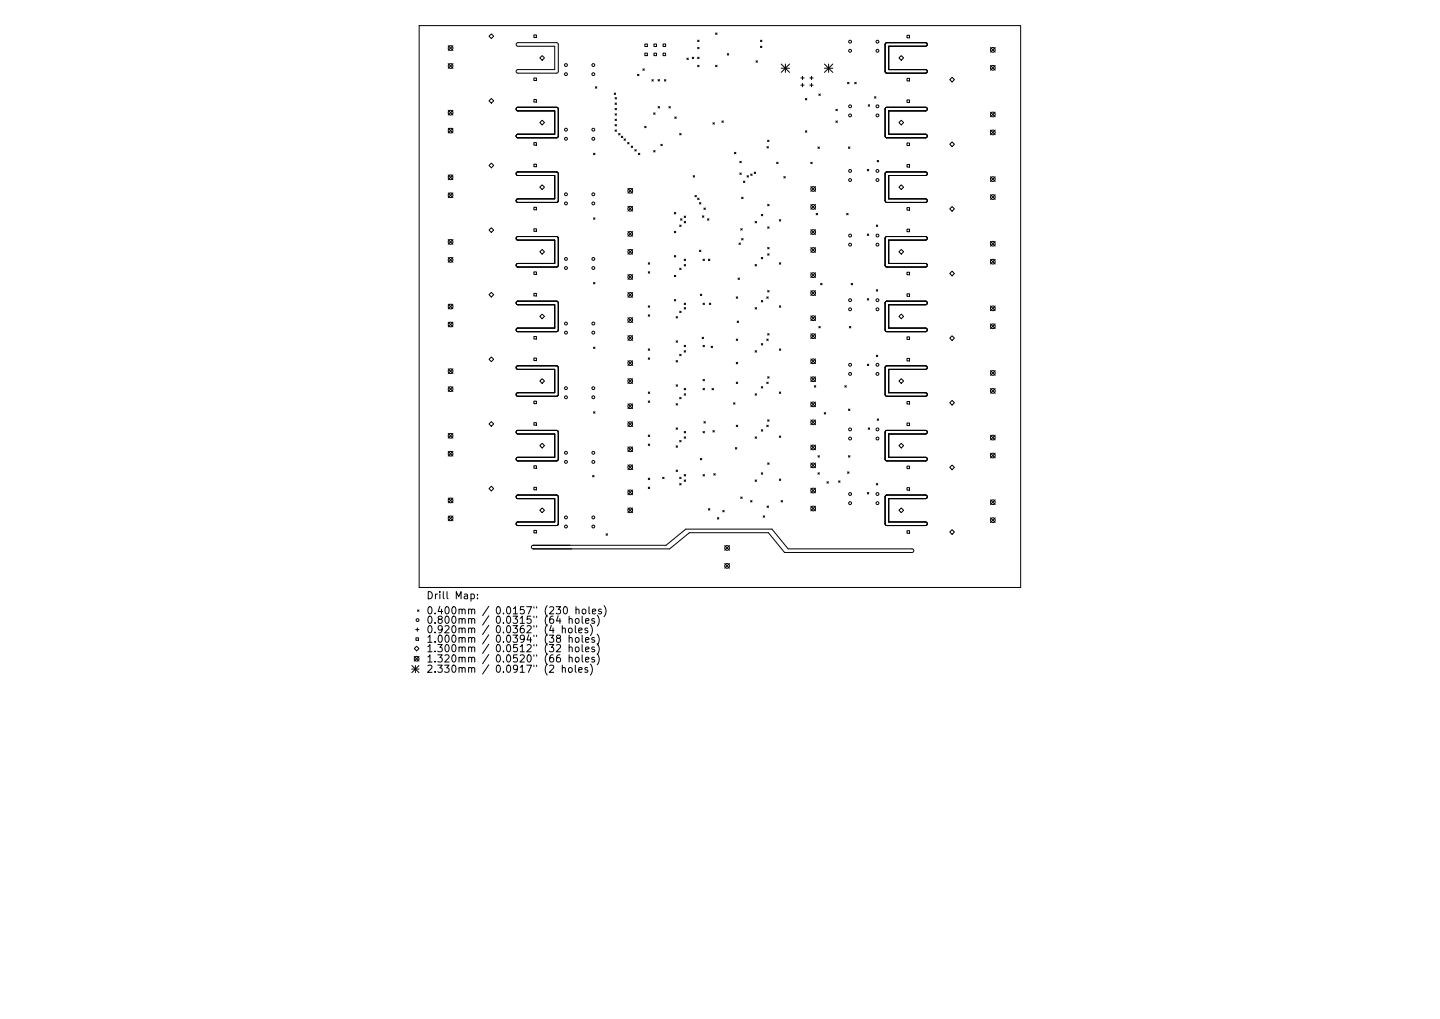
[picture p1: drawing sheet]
<svg xmlns="http://www.w3.org/2000/svg" width="297mm" height="210mm" viewBox="0 0 297 210" stroke-linecap="round" stroke-linejoin="round" font-family="sans-serif">
<defs><g id="words">
<g font-size="2.1">
<text x="87.9" y="123.6">Drill Map:</text>
<text x="87.9" y="126.7">0.400mm / 0.0157&quot; (230 holes)</text>
<text x="87.9" y="128.7">0.800mm / 0.0315&quot; (64 holes)</text>
<text x="87.9" y="130.6">0.920mm / 0.0362&quot; (4 holes)</text>
<text x="87.9" y="132.6">1.000mm / 0.0394&quot; (38 holes)</text>
<text x="87.9" y="134.6">1.300mm / 0.0512&quot; (32 holes)</text>
<text x="87.9" y="136.7">1.320mm / 0.0520&quot; (66 holes)</text>
<text x="87.9" y="138.8">2.330mm / 0.0917&quot; (2 holes)</text>
</g>
</g></defs>
<g fill="none" stroke="#000" stroke-width=".21">
<path d="M86.5 5.3h124v115.9h-124zM92.5 9.4l.9 1M92.5 13.1l.9 1M93.4 9.4l-.9 1M93.4 13.1l-.9 1M100.9 7.5l.5-.5 .4 .5-.4 .5zM106.6 8.9l.2-.1 8.2 .1 .2 .3-.1 5.7-.3 .2-8.2-.1-.1-.4 .3-.2h7.6v-4.9h-7.6l-.3-.2zM110.1 7.2h.6v.5h-.6zM110.1 16.1h.6v.5h-.6zM111.4 12l.4-.5 .5 .5-.5 .4zM122.8 17.9l.3 .3M123.1 17.9l-.3 .3"/>
<path d="M126.7 19.2l.3 .3M127 19.2l-.3 .3M131.5 15.3l.3 .3M131.8 15.3l-.3 .3M132.6 14.2l.3 .3M132.9 14.2l-.3 .3M133 9.1h.5v.5h-.5zM133 11h.5v.5h-.5zM134.5 16.4l.3 .3M134.8 16.4l-.3 .3M134.9 9.1h.5v.5h-.5zM134.9 11h.5v.5h-.5z"/>
<path d="M135.7 16.4l.3 .3M136 16.4l-.3 .3M136.8 9.1h.5v.5h-.5zM136.8 11h.5v.5h-.5zM137.1 16.4l.3 .3M137.4 16.4l-.3 .3M141.7 12l.3 .3M142 12l-.3 .3M142.8 11.8l.3 .3M143.1 11.8l-.3 .3M143.9 8.3l.3 .3M143.9 9.8l.3 .3"/>
<path d="M143.9 11.8l.3 .3M143.9 13.5l.3 .3M144.2 13.5l-.3 .3M144.2 8.3l-.3 .3M144.2 9.8l-.3 .3M144.2 11.8l-.3 .3M147.6 13.5l.3 .3M147.6 6.8l.3 .3M147.9 6.8l-.3 .3M147.9 13.5l-.3 .3M150 11.1l.3 .3M150.3 11.1l-.3 .3"/>
<path d="M155.9 12.5l.3 .3M156.2 12.5l-.3 .3M156.9 9.5l.3 .3M156.9 8.3l.3 .3M157.2 9.5l-.3 .3M157.2 8.3l-.3 .3M161.1 13.2l1.8 1.7M161.1 14.1h1.8M162 13.2v1.7M162.9 13.2l-1.8 1.7M165.2 16.1h.7M165.2 17.6h.7"/>
<path d="M165.5 15.7v.7M165.5 17.2v.7M167 16.1h.7M167 17.6h.7M167.4 15.7v.7M167.4 17.2v.7M168.9 19.4l.3 .3M169.2 19.4l-.3 .3M170.1 14.1h1.7M170.1 13.2l1.7 1.7M170.9 13.2v1.7M171.8 13.2l-1.7 1.7"/>
<path d="M174.8 17l.3 .3M175.1 17l-.3 .3M176.3 17l.3 .3M176.6 17l-.3 .3M180.4 20l.3 .2M180.7 20l-.3 .2M182.7 8.9l.2-.1 8.2 .1 .2 .4-.4 .2h-7.6v4.9h7.6l.3 .2v.3l-.3 .2-8.2-.1-.1-.3v-5.5zM185.4 12l.5-.5 .5 .5-.5 .4zM187.1 7.3h.5v.5h-.5zM187.1 16.2h.5v.5h-.5zM195.9 16.4l.5-.4 .5 .4-.5 .5zM204.3 9.8l1 1"/>
<path d="M204.3 13.5l1 1M205.3 9.8l-1 1M205.3 13.5l-1 1M92.5 22.8l.9 .9M92.5 26.5l.9 .9M92.5 36.1l.9 1M92.5 39.8l.9 1M93.4 22.8l-.9 .9M93.4 26.5l-.9 .9M93.4 36.1l-.9 1M93.4 39.8l-.9 1M101.4 20.3l.4 .5-.4 .5-.5-.5z"/>
<path d="M101.4 33.7l.4 .4-.4 .5-.5-.5zM106.6 22.2l.2-.1 8.2 .1 .2 .3-.1 5.8-.3 .1h-8.2l-.1-.4 .3-.3h7.6v-4.8h-7.6l-.3-.3zM106.6 35.6l.2-.1h8.2l.2 .3-.1 5.8-.3 .2-8.2-.1-.1-.4 .3-.3h7.6v-4.8h-7.6l-.3-.2zM110.1 20.5h.6v.6h-.6zM110.1 29.4h.6v.6h-.6zM110.1 33.9h.6v.5h-.6zM111.4 25.3l.4-.5 .5 .5-.5 .5zM111.4 38.6l.4-.5 .5 .5-.5 .5zM122.4 31.6l.3 .3M122.7 31.6l-.3 .3M126.9 20.1l.3 .3M126.9 21.2l.3 .3"/>
<path d="M126.9 22.4l.3 .3M126.9 23.5l.3 .3M126.9 24.6l.3 .3M126.9 25.7l.3 .3M126.9 26.8l.3 .3M127.2 20.1l-.3 .3M127.2 21.2l-.3 .3M127.2 22.4l-.3 .3M127.2 23.5l-.3 .3M127.2 24.6l-.3 .3M127.2 25.7l-.3 .3M127.2 26.8l-.3 .3"/>
<path d="M127.6 27.5l.3 .3M127.9 27.5l-.3 .3M128.2 28.1l.3 .3M128.5 28.1l-.3 .3M128.7 28.7l.3 .3M129 28.7l-.3 .3M129.5 29.4l.3 .3M129.5 38.9l1 1M129.8 29.4l-.3 .3M130.2 30.1l.3 .3M130.5 38.9l-1 1M130.5 30.1l-.3 .3"/>
<path d="M130.9 30.9l.3 .3M131.2 30.9l-.3 .3M131.7 31.6l.3 .3M132 31.6l-.3 .3M133 26.1l.3 .3M133.3 26.1l-.3 .3M134.8 23.3l.3 .3M134.8 31.1l.3 .3M135.1 23.3l-.3 .3M135.1 31.1l-.3 .3M135.8 22l.3 .3M136.1 22l-.3 .3"/>
<path d="M136.3 29.8l.3 .3M136.6 29.8l-.3 .3M138 22l.3 .3M138.3 22l-.3 .3M139.2 24.1l.3 .3M139.5 24.1l-.3 .3M140.2 27.5l.3 .3M140.5 27.5l-.3 .3M143 36.2l.3 .3M143.3 36.2l-.3 .3M147.1 25.3l.3 .3M147.4 25.3l-.3 .3"/>
<path d="M148.9 25l.3 .2M149.2 25l-.3 .2M151.5 31.4l.3 .3M151.8 31.4l-.3 .3M152.6 33.3l.3 .3M152.6 35.7l.3 .3M152.9 33.3l-.3 .3M152.9 35.7l-.3 .3M153.4 37.4l.2 .3M153.6 37.4l-.2 .3M154.1 36.2l.3 .3M154.4 36.2l-.3 .3"/>
<path d="M154.9 35.9l.3 .3M155.2 35.9l-.3 .3M155.6 35.5l.3 .3M155.9 35.5l-.3 .3M158.2 30.2l.3 .3M158.3 28.9l.3 .3M158.5 30.2l-.3 .3M158.6 28.9l-.3 .3M160.2 33.5l.3 .3M160.5 33.5l-.3 .3M161.7 36.4l.3 .3M162 36.4l-.3 .3"/>
<path d="M166.1 20.3l.3 .3M166.1 27l.3 .3M166.4 20.3l-.3 .3M166.4 27l-.3 .3M167.2 33.5l.3 .3M167.2 38.5l1 1M167.5 33.5l-.3 .3M168.2 38.5l-1 1M168.7 30.3l.3 .3M169 30.3l-.3 .3M172.4 22.5l.3 .3M172.4 25l.3 .2"/>
<path d="M172.7 22.5l-.3 .3M172.7 25l-.3 .2M175 30.3l.3 .3M175.3 30.3l-.3 .3M178.9 35l.3 .2M179.1 21.6l.3 .3M179.2 35l-.3 .2M179.4 21.6l-.3 .3M180.9 33.1l.3 .3M181.2 33.1l-.3 .3M182.7 22.2l.2-.1 8.2 .1 .2 .4-.4 .3h-7.6v4.8h7.6l.3 .2v.4l-.3 .1h-8.2l-.1-.3v-5.6zM182.7 35.6l.2-.1h8.2l.2 .4-.4 .3h-7.6v4.8h7.6l.3 .2v.4l-.3 .2-8.2-.1-.1-.3v-5.6z"/>
<path d="M185.4 25.3l.5-.5 .5 .5-.5 .5zM185.4 38.6l.5-.5 .5 .5-.5 .5zM187.1 20.6h.5v.5h-.5zM187.1 29.5h.5v.5h-.5zM187.1 34h.5v.5h-.5zM195.9 29.8l.5-.5 .5 .5-.5 .4zM204.3 23.1l1 1M204.3 26.8l1 1M204.3 36.5l1 .9M205.3 23.1l-1 1M205.3 26.8l-1 1M205.3 36.5l-1 .9"/>
<path d="M92.5 49.4l.9 1M92.5 53.1l.9 1M93.4 49.4l-.9 1M93.4 53.1l-.9 1M100.9 47.5l.5-.5 .4 .5-.4 .5zM106.6 48.9l.2-.1 8.2 .1 .2 .3-.1 5.7-.3 .2-8.2-.1-.1-.4 .3-.2h7.6v-4.9h-7.6l-.3-.2zM110.1 42.8h.6v.5h-.6zM110.1 47.2h.6v.5h-.6zM110.1 56.1h.6v.5h-.6zM111.8 51.5l.5 .5-.5 .4-.4-.4zM122.4 45l.3 .2M122.4 58.3l.3 .3"/>
<path d="M122.7 45l-.3 .2M122.7 58.3l-.3 .3M129.5 42.6l1 1M129.5 47.8l1 .9M129.5 51.5l1 1M129.5 56.7l1 .9M130.5 56.7l-1 .9M130.5 42.6l-1 1M130.5 47.8l-1 .9M130.5 51.5l-1 1M133.7 54.2l.3 .3M133.7 56.1l.3 .3"/>
<path d="M134 54.2l-.3 .3M134 56.1l-.3 .3M139.1 43.8l.3 .3M139.1 47.7l.3 .3M139.1 52.7l.3 .3M139.1 56.8l.3 .3M139.4 43.8l-.3 .3M139.4 47.7l-.3 .3M139.4 52.7l-.3 .3M139.4 56.8l-.3 .3M140.2 46.4l.3 .3M140.2 55.3l.3 .3"/>
<path d="M140.4 45.1l.3 .3M140.5 46.4l-.3 .3M140.5 55.3l-.3 .3M140.7 45.1l-.3 .3M141.1 44.6l.3 .3M141.1 53.5l.3 .3M141.1 45.7l.3 .3M141.1 54.6l.3 .3M141.4 44.6l-.3 .3M141.4 53.5l-.3 .3M141.4 45.7l-.3 .3M141.4 54.6l-.3 .3"/>
<path d="M143.4 40.3l.2 .3M143.6 40.3l-.2 .3M143.9 40.9l.3 .3M144.2 40.9l-.3 .3M144.3 41.8l.3 .3M144.3 51.6l.3 .3M144.6 51.6l-.3 .3M144.6 41.8l-.3 .3M144.9 44.5l.3 .3M145 53.5l.3 .3M145.2 44.5l-.3 .3M145.2 42.9l.3 .3"/>
<path d="M145.3 53.5l-.3 .3M145.5 42.9l-.3 .3M145.9 45.1l.3 .3M146.1 53.5l.3 .3M146.2 45.1l-.3 .3M146.4 53.5l-.3 .3M152.2 57.4l.3 .3M152.4 50.1l.3 .3M152.5 57.4l-.3 .3M152.7 50.1l-.3 .3M152.8 47.2l.3 .3M153 40.7l.3 .3"/>
<path d="M153 49.2l.3 .3M153.1 47.2l-.3 .3M153.3 40.7l-.3 .3M153.3 49.2l-.3 .3M155.8 45.7l.3 .3M155.8 54.6l.3 .3M156.1 45.7l-.3 .3M156.1 54.6l-.3 .3M157 53.1l.3 .3M157 44.2l.3 .3M157.3 53.1l-.3 .3M157.3 44.2l-.3 .3"/>
<path d="M158.4 46.8l.2 .3M158.4 42.2l.2 .3M158.4 51.1l.2 .3M158.4 52.4l.2 .3M158.4 60l.2 .3M158.6 46.8l-.2 .3M158.6 60l-.2 .3M158.6 42.2l-.2 .3M158.6 51.1l-.2 .3M158.6 52.4l-.2 .3M160.8 45.3l.3 .3M160.8 54.2l.3 .3"/>
<path d="M161.1 45.3l-.3 .3M161.1 54.2l-.3 .3M167.2 42.2l1 1M167.2 47.4l1 1M167.2 51.1l1 1M167.2 56.3l1 1M167.2 60l1 1M168.2 42.2l-1 1M168.2 51.1l-1 1M168.2 47.4l-1 1M168.2 56.3l-1 1M168.2 60l-1 1"/>
<path d="M168.4 44l.2 .3M168.6 44l-.2 .3M169.3 58.5l.3 .3M169.6 58.5l-.3 .3M174.7 44l.2 .3M174.9 44l-.2 .3M175.6 58.5l.3 .3M175.9 58.5l-.3 .3M178.9 48.3l.3 .3M179.2 48.3l-.3 .3M180.8 46.4l.3 .3M180.8 59.8l.3 .3"/>
<path d="M181.1 46.4l-.3 .3M181.1 59.8l-.3 .3M182.7 48.9l.2-.1 8.2 .1 .2 .4-.4 .2h-7.6v4.9h7.6l.3 .2v.3l-.3 .2-8.2-.1-.1-.3v-5.5zM185.9 51.5l.5 .5-.5 .4-.5-.4zM187.1 42.8h.5v.6h-.5zM187.1 47.3h.5v.5h-.5zM187.1 56.2h.5v.5h-.5zM195.9 43.1l.5-.5 .5 .5-.5 .5zM195.9 56.4l.5-.4 .5 .4-.5 .5zM204.3 40.2l1 .9M204.3 49.8l1 1M204.3 53.5l1 1"/>
<path d="M205.3 49.8l-1 1M205.3 40.2l-1 .9M205.3 53.5l-1 1M92.5 62.8l.9 .9M92.5 66.5l.9 .9M92.5 76.1l.9 1M92.5 79.8l.9 1M93.4 62.8l-.9 .9M93.4 66.5l-.9 .9M93.4 76.1l-.9 1M93.4 79.8l-.9 1M100.9 74.1l.5-.4 .4 .4-.4 .5z"/>
<path d="M101.4 60.3l.4 .5-.4 .5-.5-.5zM106.6 62.2l.2-.1 8.2 .1 .2 .3-.1 5.8-.3 .1h-8.2l-.1-.4 .3-.3h7.6v-4.8h-7.6l-.3-.3zM106.6 75.6l.2-.1h8.2l.2 .3-.1 5.8-.3 .2-8.2-.1-.1-.4 .3-.3h7.6v-4.8h-7.6l-.3-.2zM110.1 60.5h.6v.6h-.6zM110.1 69.4h.6v.6h-.6zM110.1 73.9h.6v.5h-.6zM111.4 65.3l.4-.5 .5 .5-.5 .5zM111.4 78.6l.4-.5 .5 .5-.5 .5zM122.4 71.6l.3 .3M122.7 71.6l-.3 .3M129.5 60.4l1 .9M129.5 65.5l1 1"/>
<path d="M129.5 69.3l1 .9M129.5 74.4l1 1M129.5 78.1l1 1M130.5 65.5l-1 1M130.5 74.4l-1 1M130.5 60.4l-1 .9M130.5 69.3l-1 .9M130.5 78.1l-1 1M133.7 63.1l.3 .3M133.7 65l.3 .3M133.7 72l.3 .3M133.7 73.8l.3 .3"/>
<path d="M134 63.1l-.3 .3M134 65l-.3 .3M134 72l-.3 .3M134 73.8l-.3 .3M139.1 61.8l.3 .3M139.4 61.8l-.3 .3M139.5 65.3l.3 .3M139.5 70.3l.3 .3M139.5 74.4l.3 .3M139.5 79.4l.3 .3M139.8 65.3l-.3 .3M139.8 70.3l-.3 .3"/>
<path d="M139.8 74.4l-.3 .3M139.8 79.4l-.3 .3M140.2 64.2l.3 .3M140.2 73.1l.3 .3M140.5 64.2l-.3 .3M140.5 73.1l-.3 .3M141.1 62.5l.3 .3M141.1 71.3l.3 .2M141.1 63.5l.3 .3M141.1 72.4l.3 .3M141.4 62.5l-.3 .3M141.4 71.3l-.3 .2"/>
<path d="M141.4 63.5l-.3 .3M141.4 72.4l-.3 .3M144.5 60.7l.3 .3M144.8 60.7l-.3 .3M144.8 69.6l.3 .3M145 62.5l.3 .3M145 71.3l.3 .2M145 78.3l.3 .3M145.1 69.6l-.3 .3M145.3 62.5l-.3 .3M145.3 71.3l-.3 .2M145.3 78.3l-.3 .3"/>
<path d="M146.3 62.5l.3 .3M146.6 62.5l-.3 .3M146.7 71.4l.3 .3M147 71.4l-.3 .3M151.9 61.3l.3 .2M151.9 70l.3 .3M151.9 74.8l.3 .3M151.9 78.8l.3 .3M152.1 66.3l.3 .2M152.2 61.3l-.3 .2M152.2 70l-.3 .3M152.2 74.8l-.3 .3"/>
<path d="M152.2 78.8l-.3 .3M152.4 66.3l-.3 .2M155.8 63.5l.3 .3M155.8 72.4l.3 .3M156.1 63.5l-.3 .3M156.1 72.4l-.3 .3M157 79.8l.3 .3M157 62l.3 .3M157 70.9l.3 .3M157.3 79.8l-.3 .3M157.3 62l-.3 .3M157.3 70.9l-.3 .3"/>
<path d="M158.2 61.3l.3 .2M158.2 70l.3 .3M158.2 78.8l.3 .3M158.4 68.8l.2 .3M158.4 77.7l.2 .3M158.5 70l-.3 .3M158.5 78.8l-.3 .3M158.5 61.3l-.3 .2M158.6 68.8l-.2 .3M158.6 77.7l-.2 .3M160.8 63.1l.3 .3M160.8 72l.3 .3"/>
<path d="M161.1 63.1l-.3 .3M161.1 72l-.3 .3M167.2 65.2l1 .9M167.2 68.9l1 1M167.2 74.1l1 .9M167.2 77.8l1 .9M168 79.6l.3 .3M168.2 68.9l-1 1M168.2 77.8l-1 .9M168.2 65.2l-1 .9M168.2 74.1l-1 .9M168.3 79.6l-.3 .3"/>
<path d="M168.9 67.4l.3 .3M169.2 67.4l-.3 .3M174.3 79.6l.3 .3M174.6 79.6l-.3 .3M175.2 67.4l.3 .3M175.5 67.4l-.3 .3M178.9 61.6l.3 .3M178.9 75.1l.3 .3M179.2 61.6l-.3 .3M179.2 75.1l-.3 .3M180.8 73.3l.3 .3M181.1 73.3l-.3 .3"/>
<path d="M182.7 75.6l.2-.1h8.2l.2 .4-.4 .3h-7.6v4.8h7.6l.3 .2v.4l-.3 .2-8.2-.1-.1-.3v-5.6zM182.7 62.2l.2-.1 8.2 .1 .2 .4-.4 .3h-7.6v4.8h7.6l.3 .2v.4l-.3 .1h-8.2l-.1-.3v-5.6zM185.4 65.3l.5-.5 .5 .5-.5 .5zM185.4 78.6l.5-.5 .5 .5-.5 .5zM187.1 60.6h.5v.5h-.5zM187.1 69.5h.5v.5h-.5zM187.1 74h.5v.5h-.5zM195.9 69.8l.5-.5 .5 .5-.5 .5zM204.3 63.1l1 1M204.3 66.8l1 1M204.3 76.5l1 .9M205.3 63.1l-1 1"/>
<path d="M205.3 66.8l-1 1M205.3 76.5l-1 .9M92.5 89.4l.9 1M92.5 93.1l.9 1M93.4 89.4l-.9 1M93.4 93.1l-.9 1M101.4 87l.4 .5-.4 .5-.5-.5zM106.6 88.9l.2-.1 8.2 .1 .2 .3-.1 5.7-.3 .2-8.2-.1-.1-.4 .3-.2h7.6v-4.9h-7.6l-.3-.2zM110.1 82.8h.6v.5h-.6zM110.1 87.2h.6v.5h-.6zM110.1 96.1h.6v.5h-.6zM111.4 92l.4-.5 .5 .5-.5 .4z"/>
<path d="M122.2 98.1l.3 .3M122.4 85l.3 .3M122.5 98.1l-.3 .3M122.7 85l-.3 .3M129.5 87l1 1M129.5 83.3l1 1M129.5 92.2l1 1M129.5 95.9l1 1M130.5 83.3l-1 1M130.5 87l-1 1M130.5 92.2l-1 1M130.5 95.9l-1 1"/>
<path d="M133.7 80.9l.3 .3M133.7 82.7l.3 .3M133.7 89.8l.3 .3M133.7 91.6l.3 .3M133.7 98.7l.3 .3M134 80.9l-.3 .3M134 82.7l-.3 .3M134 89.8l-.3 .3M134 91.6l-.3 .3M134 98.7l-.3 .3M136.7 98.5l.3 .3M137 98.5l-.3 .3"/>
<path d="M139.5 83.3l.3 .3M139.5 88.3l.3 .3M139.5 92l.3 .3M139.5 97l.3 .3M139.8 83.3l-.3 .3M139.8 88.3l-.3 .3M139.8 92l-.3 .3M139.8 97l-.3 .3M140.2 82l.3 .3M140.2 90.9l.3 .3M140.2 98.5l.3 .3M140.2 99.8l.3 .3"/>
<path d="M140.5 82l-.3 .3M140.5 90.9l-.3 .3M140.5 98.5l-.3 .3M140.5 99.8l-.3 .3M141.1 80.1l.3 .3M141.1 89l.3 .3M141.1 97.9l.3 .3M141.1 81.2l.3 .3M141.1 90.1l.3 .3M141.1 99l.3 .3M141.4 80.1l-.3 .3M141.4 89l-.3 .3"/>
<path d="M141.4 97.9l-.3 .3M141.4 81.2l-.3 .3M141.4 90.1l-.3 .3M141.4 99l-.3 .3M144.5 94.6l.3 .3M144.8 94.6l-.3 .3M145 80.1l.3 .3M145 89l.3 .3M145 97.9l.3 .3M145.2 87l.3 .3M145.3 80.1l-.3 .3M145.3 89l-.3 .3"/>
<path d="M145.3 97.9l-.3 .3M145.5 87l-.3 .3M146.9 80.1l.3 .3M147.1 88.8l.3 .3M147.2 80.1l-.3 .3M147.2 97.7l.3 .3M147.4 88.8l-.3 .3M147.5 97.7l-.3 .3M151.3 83.1l.3 .3M151.6 83.1l-.3 .3M151.7 92.4l.3 .3M151.9 87.7l.3 .3"/>
<path d="M152 92.4l-.3 .3M152.2 87.7l-.3 .3M155.8 81.3l.3 .2M155.8 90.1l.3 .3M155.8 99l.3 .3M156.1 99l-.3 .3M156.1 81.3l-.3 .2M156.1 90.1l-.3 .3M157 88.7l.3 .3M157 97.6l.3 .3M157.3 88.7l-.3 .3M157.3 97.6l-.3 .3"/>
<path d="M158.2 87.7l.3 .3M158.4 86.6l.2 .3M158.4 95.5l.2 .3M158.5 87.7l-.3 .3M158.6 86.6l-.2 .3M158.6 95.5l-.2 .3M160.8 80.9l.3 .3M160.8 90l.3 .3M160.8 98.8l.3 .3M161.1 80.9l-.3 .3M161.1 90l-.3 .3M161.1 98.8l-.3 .3"/>
<path d="M167.2 82.9l1 1M167.2 86.7l1 .9M167.2 91.8l1 1M167.2 95.5l1 1M168.2 86.7l-1 .9M168.2 82.9l-1 1M168.2 91.8l-1 1M168.2 95.5l-1 1M168.7 94l.3 .3M168.7 97.5l.3 .3M169 94l-.3 .3M169 97.5l-.3 .3"/>
<path d="M170 85.1l.3 .3M170.3 85.1l-.3 .3M170.6 99.4l.3 .3M170.9 99.4l-.3 .3M173 99.2l.3 .3M173.3 99.2l-.3 .3M174.8 97.4l.3 .3M175 84.4l.3 .3M175 94l.3 .3M175.1 97.4l-.3 .3M175.3 84.4l-.3 .3M175.3 94l-.3 .3"/>
<path d="M179.1 88.3l.3 .3M179.4 88.3l-.3 .3M180.8 99.8l.3 .3M180.9 86.4l.3 .3M181.1 99.8l-.3 .3M181.2 86.4l-.3 .3M182.7 88.9l.2-.1 8.2 .1 .2 .4-.4 .2h-7.6v4.9h7.6l.3 .2v.3l-.3 .2-8.2-.1-.1-.3v-5.5zM185.4 92l.5-.5 .5 .5-.5 .4zM187.1 82.8h.5v.6h-.5zM187.1 87.3h.5v.5h-.5zM187.1 96.2h.5v.5h-.5zM195.9 83.1l.5-.5 .5 .5-.5 .5z"/>
<path d="M195.9 96.4l.5-.4 .5 .4-.5 .5zM204.3 80.2l1 .9M204.3 89.8l1 1M204.3 93.5l1 1M205.3 80.2l-1 .9M205.3 89.8l-1 1M205.3 93.5l-1 1M92.5 102.8l.9 .9M92.5 106.5l.9 .9M93.4 102.8l-.9 .9M93.4 106.5l-.9 .9M101.4 100.3l.4 .5-.4 .5-.5-.5z"/>
<path d="M106.6 102.2l.2-.1 8.2 .1 .2 .3-.1 5.8-.3 .1h-8.2l-.1-.4 .3-.3h7.6v-4.8h-7.6l-.3-.3zM109.7 112.6l.3-.1h27.4l4.1-3.3h17.7l3.4 4.1h25.5l.3 .1 .1 .2-.1 .3-.3 .1h-26.3l-3.3-4.1h-16.3l-4.1 3.4h-28.1l-.4-.3zM110.1 100.5h.6v.6h-.6zM110.1 109.4h.6v.6h-.6zM111.4 105.3l.4-.5 .5 .5-.5 .5zM125 110.1l.3 .3M125.3 110.1l-.3 .3M129.5 101.1l1 1M129.5 104.8l1 1M130.5 101.1l-1 1M130.5 104.8l-1 1M133.7 100.5l.3 .3"/>
<path d="M134 100.5l-.3 .3M146.1 105l.3 .3M146.4 105l-.3 .3M148 106.8l.3 .3M148.3 106.8l-.3 .3M149.1 105.3l.3 .3M149.4 105.3l-.3 .3M149.5 112.6l1 .9M149.5 116.3l1 .9M150.5 112.6l-1 .9M150.5 116.3l-1 .9M152.8 102.5l.3 .3"/>
<path d="M153.1 102.5l-.3 .3M154.8 103.3l.3 .3M155.1 103.3l-.3 .3M157.4 106.4l.3 .3M157.7 106.4l-.3 .3M158.2 104.4l.3 .3M158.5 104.4l-.3 .3M161.1 103.3l.3 .3M161.4 103.3l-.3 .3M167.2 100.7l1 1M167.2 104.4l1 1M168.2 100.7l-1 1"/>
<path d="M168.2 104.4l-1 1M178.9 101.6l.3 .3M179.2 101.6l-.3 .3M182.7 102.2l.2-.1 8.2 .1 .2 .4-.4 .3h-7.6v4.8h7.6l.3 .2v.4l-.3 .1h-8.2l-.1-.3v-5.6zM185.4 105.3l.5-.5 .5 .5-.5 .5zM187.1 100.6h.5v.5h-.5zM187.1 109.5h.5v.5h-.5zM195.9 109.8l.5-.5 .5 .5-.5 .5zM204.3 103.1l1 1M204.3 106.8l1 1M205.3 103.1l-1 1M205.3 106.8l-1 1"/>
<path d="M84.9 137.3l1.5 1.5M84.9 138.1h1.5M85.4 135.4l1 1M85.5 133.8l.4-.5 .5 .5-.5 .5zM85.7 137.3v1.5M85.7 129.9h.7M85.8 131.6h.5v.5h-.5zM86.1 129.6v.6M86.1 125.8l.3 .3M86.4 125.8l-.3 .3M86.4 135.4l-1 1M86.4 137.3l-1.5 1.5"/>
<path d="M97.2 122.6h.4l.3 .2-.2 .7h-.5M98.5 123.4v.2M98.5 122.6v.2M114.8 133.1l.6-.1 .2 .4-.9 1.1h.9M115.1 131.7l-.3-.3 .1-.2 .2-.2 .4 .1 .1 .2v.2l-.7 .3-.1 .2 .1 .4 .2 .1h.3l.2-.3v-.4l-.2-.1M115.1 127.1l-.3 1h.9M115.5 135.1l-.4 .1a1 1 0 0 0 0 1.4l.5-.1v-.5l-.2-.3h-.3l-.3 .3M116 129.7l.2-.1 .4 .1v.9M116 137.9l.2-.2 .4 .1v.9M116 129.1v1.5M116 137.2v1.5M116.3 125.3l.3-.1a.79 .79 0 0 1 .5 .7 .79 .79 0 0 1-.5 .8l-.3-.2-.1-.4z"/>
<path d="M117.4 127.8l.2-.2 .4 .1v.9M117.4 129.7l.4-.1 .2 .3v.4l-.2 .3-.4-.1-.1-.2zM117.4 131.7l.2-.2 .4 .1v.9M117.4 133.6l.2-.1 .4 .1v.9M117.4 135.8l.2-.2 .4 .1v.9M117.4 137.8l.4-.1 .2 .3v.4l-.2 .3h-.4l-.1-.3zM117.4 127.1v1.5M117.4 131v1.5M117.4 133v1.5M117.4 135.1v1.5M118.7 129.1v1.3l.2 .2M118.7 137.2v1.3l.2 .2"/>
<path d="M118.8 125.8l.2-.1h.4v1M118.8 127.7l.4-.1 .2 .3v.4l-.2 .3-.4-.1-.1-.2zM118.8 131.6l.4-.1 .2 .3v.4l-.2 .3h-.4l-.1-.3zM118.8 133.6l.4-.1 .2 .3v.4l-.2 .3-.4-.1-.1-.2zM118.8 135.7l.4-.1 .2 .3v.4l-.2 .3-.4-.1-.1-.2zM118.8 125.2v1.5M119.4 130.1l.7-.2-.1-.2-.4-.1-.2 .2v.7h.6M119.4 138.2l.7-.1-.1-.3-.4-.1-.2 .2v.8h.6M120.1 127.1v1.3l.2 .2M120.1 131v1.3l.2 .2M120.1 133v1.3l.2 .2M120.1 135.1v1.3l.2 .2"/>
<path d="M120.2 125.8l.2-.1 .4 .1 .1 .6-.2 .2-.3 .1-.2-.2zM120.8 128.1l.7-.1-.1-.3-.4-.1-.2 .2 .1 .7h.5M120.8 132l.7-.1-.1-.3-.4-.1-.2 .3 .1 .7h.5M120.8 134l.7-.1-.1-.3-.4-.1-.2 .2 .1 .7h.5M120.8 136.1l.7-.1-.1-.3-.4-.1-.2 .2 .1 .7h.5M121.2 129.7l-.3-.1-.3 .2 .1 .2 .5 .2v.3h-.6M121.2 137.8l-.3-.1-.3 .2 .1 .3 .5 .1v.4h-.6M121.5 125.2v1.3l.2 .2M121.8 128.9a1.7 1.7 0 0 1 0 2.2M121.8 137a1.7 1.7 0 0 1 0 2.3M122.2 126.2l.7-.2-.1-.3h-.4l-.2 .2 .1 .7h.5M122.6 127.7l-.3-.1-.2 .2v.3l.5 .1v.3h-.5"/>
<path d="M122.6 131.6l-.3-.1-.2 .3v.2l.5 .1v.4h-.5M122.6 133.6l-.3-.1-.2 .2v.2l.5 .2v.3h-.5M122.6 135.7l-.3-.1-.2 .2v.2l.5 .2v.3h-.5M123.2 126.9a1.7 1.7 0 0 1 0 2.3M123.2 130.8a1.7 1.7 0 0 1 0 2.3M123.2 132.8a1.7 1.7 0 0 1 0 2.3M123.2 134.9a1.7 1.7 0 0 1 0 2.3M124 125.7h-.3l-.2 .2v.2l.5 .1v.4h-.5M124.6 125a1.7 1.7 0 0 1 0 2.2"/>
<circle cx="92.9" cy="9.9" r=".49"/>
<circle cx="92.9" cy="13.6" r=".49"/>
<circle cx="116.7" cy="13.4" r=".3"/>
<circle cx="116.7" cy="15.3" r=".3"/>
<circle cx="122.4" cy="13.4" r=".3"/>
<circle cx="122.4" cy="15.3" r=".3"/>
<circle cx="175.4" cy="8.6" r=".3"/>
<circle cx="175.4" cy="10.5" r=".3"/>
<circle cx="181" cy="8.6" r=".3"/>
<circle cx="181" cy="10.5" r=".3"/>
<circle cx="204.8" cy="10.3" r=".49"/>
<circle cx="204.8" cy="14" r=".49"/>
<circle cx="92.9" cy="23.2" r=".49"/>
<circle cx="92.9" cy="36.6" r=".49"/>
<circle cx="92.9" cy="27" r=".49"/>
<circle cx="116.7" cy="28.6" r=".3"/>
<circle cx="116.7" cy="26.8" r=".3"/>
<circle cx="122.4" cy="28.6" r=".3"/>
<circle cx="122.4" cy="26.8" r=".3"/>
<circle cx="130" cy="39.4" r=".49"/>
<circle cx="167.7" cy="39" r=".49"/>
<circle cx="175.4" cy="35.3" r=".3"/>
<circle cx="175.4" cy="21.9" r=".3"/>
<circle cx="175.4" cy="37.1" r=".3"/>
<circle cx="175.4" cy="23.8" r=".3"/>
<circle cx="181" cy="35.3" r=".3"/>
<circle cx="181" cy="21.9" r=".3"/>
<circle cx="181" cy="37.1" r=".3"/>
<circle cx="181" cy="23.8" r=".3"/>
<circle cx="204.8" cy="37" r=".49"/>
<circle cx="204.8" cy="27.3" r=".49"/>
<circle cx="204.8" cy="23.6" r=".49"/>
<circle cx="92.9" cy="49.9" r=".49"/>
<circle cx="92.9" cy="53.6" r=".49"/>
<circle cx="92.9" cy="40.3" r=".49"/>
<circle cx="116.7" cy="40.1" r=".3"/>
<circle cx="116.7" cy="55.3" r=".3"/>
<circle cx="116.7" cy="42" r=".3"/>
<circle cx="116.7" cy="53.4" r=".3"/>
<circle cx="122.4" cy="40.1" r=".3"/>
<circle cx="122.4" cy="55.3" r=".3"/>
<circle cx="122.4" cy="42" r=".3"/>
<circle cx="122.4" cy="53.4" r=".3"/>
<circle cx="130" cy="43.1" r=".49"/>
<circle cx="130" cy="57.1" r=".49"/>
<circle cx="130" cy="52" r=".49"/>
<circle cx="130" cy="48.3" r=".49"/>
<circle cx="167.7" cy="42.7" r=".49"/>
<circle cx="167.7" cy="56.8" r=".49"/>
<circle cx="167.7" cy="47.9" r=".49"/>
<circle cx="167.7" cy="51.6" r=".49"/>
<circle cx="175.4" cy="50.5" r=".3"/>
<circle cx="175.4" cy="48.6" r=".3"/>
<circle cx="181" cy="50.5" r=".3"/>
<circle cx="181" cy="48.6" r=".3"/>
<circle cx="204.8" cy="40.7" r=".49"/>
<circle cx="204.8" cy="54" r=".49"/>
<circle cx="204.8" cy="50.3" r=".49"/>
<circle cx="92.9" cy="76.6" r=".49"/>
<circle cx="92.9" cy="67" r=".49"/>
<circle cx="92.9" cy="63.3" r=".49"/>
<circle cx="116.7" cy="66.8" r=".3"/>
<circle cx="116.7" cy="68.6" r=".3"/>
<circle cx="122.4" cy="66.8" r=".3"/>
<circle cx="122.4" cy="68.6" r=".3"/>
<circle cx="130" cy="74.9" r=".49"/>
<circle cx="130" cy="78.6" r=".49"/>
<circle cx="130" cy="66" r=".49"/>
<circle cx="130" cy="69.7" r=".49"/>
<circle cx="130" cy="60.9" r=".49"/>
<circle cx="167.7" cy="69.4" r=".49"/>
<circle cx="167.7" cy="65.7" r=".49"/>
<circle cx="167.7" cy="60.5" r=".49"/>
<circle cx="167.7" cy="74.5" r=".49"/>
<circle cx="167.7" cy="78.3" r=".49"/>
<circle cx="175.4" cy="61.9" r=".3"/>
<circle cx="175.4" cy="75.3" r=".3"/>
<circle cx="175.4" cy="77.2" r=".3"/>
<circle cx="175.4" cy="63.8" r=".3"/>
<circle cx="181" cy="75.3" r=".3"/>
<circle cx="181" cy="77.2" r=".3"/>
<circle cx="181" cy="61.9" r=".3"/>
<circle cx="181" cy="63.8" r=".3"/>
<circle cx="204.8" cy="77" r=".49"/>
<circle cx="204.8" cy="67.3" r=".49"/>
<circle cx="204.8" cy="63.6" r=".49"/>
<circle cx="92.9" cy="80.3" r=".49"/>
<circle cx="92.9" cy="93.6" r=".49"/>
<circle cx="92.9" cy="89.9" r=".49"/>
<circle cx="116.7" cy="95.3" r=".3"/>
<circle cx="116.7" cy="82" r=".3"/>
<circle cx="116.7" cy="80.1" r=".3"/>
<circle cx="116.7" cy="93.4" r=".3"/>
<circle cx="122.4" cy="95.3" r=".3"/>
<circle cx="122.4" cy="82" r=".3"/>
<circle cx="122.4" cy="80.1" r=".3"/>
<circle cx="122.4" cy="93.4" r=".3"/>
<circle cx="130" cy="83.8" r=".49"/>
<circle cx="130" cy="96.4" r=".49"/>
<circle cx="130" cy="87.5" r=".49"/>
<circle cx="130" cy="92.7" r=".49"/>
<circle cx="167.7" cy="83.4" r=".49"/>
<circle cx="167.7" cy="92.3" r=".49"/>
<circle cx="167.7" cy="87.1" r=".49"/>
<circle cx="167.7" cy="96" r=".49"/>
<circle cx="175.4" cy="88.6" r=".3"/>
<circle cx="175.4" cy="90.5" r=".3"/>
<circle cx="181" cy="88.6" r=".3"/>
<circle cx="181" cy="90.5" r=".3"/>
<circle cx="204.8" cy="80.7" r=".49"/>
<circle cx="204.8" cy="90.3" r=".49"/>
<circle cx="204.8" cy="94" r=".49"/>
<circle cx="92.9" cy="107" r=".49"/>
<circle cx="92.9" cy="103.3" r=".49"/>
<circle cx="116.7" cy="106.8" r=".3"/>
<circle cx="116.7" cy="108.6" r=".3"/>
<circle cx="122.4" cy="106.8" r=".3"/>
<circle cx="122.4" cy="108.6" r=".3"/>
<circle cx="130" cy="105.3" r=".49"/>
<circle cx="130" cy="101.6" r=".49"/>
<circle cx="150" cy="113.1" r=".49"/>
<circle cx="150" cy="116.8" r=".49"/>
<circle cx="167.7" cy="104.9" r=".49"/>
<circle cx="167.7" cy="101.2" r=".49"/>
<circle cx="175.4" cy="103.8" r=".3"/>
<circle cx="175.4" cy="101.9" r=".3"/>
<circle cx="181" cy="103.8" r=".3"/>
<circle cx="181" cy="101.9" r=".3"/>
<circle cx="204.8" cy="103.6" r=".49"/>
<circle cx="204.8" cy="107.3" r=".49"/>
<circle cx="85.9" cy="135.9" r=".49"/>
<circle cx="86.1" cy="127.9" r=".3"/>
</g>
<use href="#words"/>
</svg>
